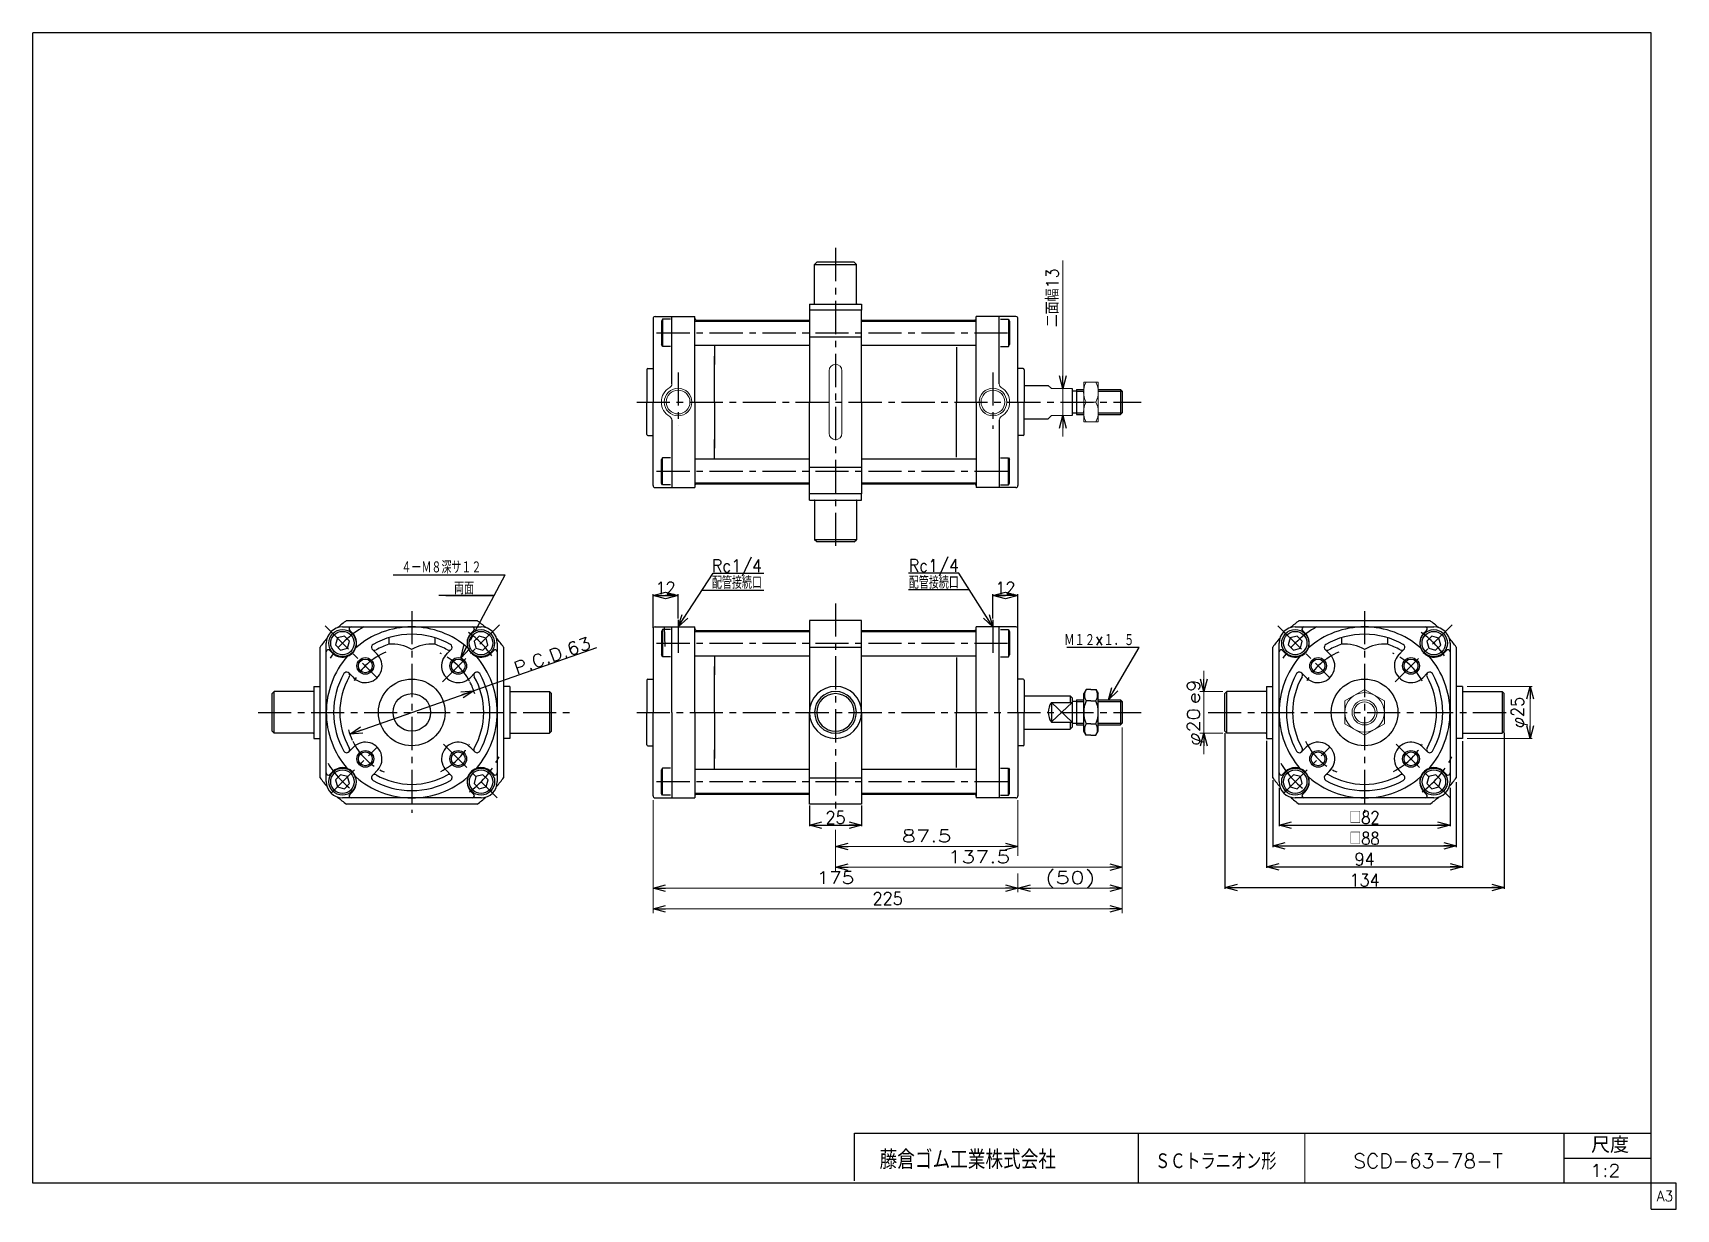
# Model space of a CAD drawing. Header units: millimetres. Extents: x -380 to 408, y -281 to 283.
import ezdxf
from ezdxf.enums import TextEntityAlignment as Align

# ---------------------------------------------------------------- set-up
doc = ezdxf.new("R2010")
doc.units = ezdxf.units.MM
doc.header["$LTSCALE"] = 0.5
doc.linetypes.add('CENTER', pattern=[50.8, 31.75, -6.35, 6.35, -6.35])
doc.layers.add('ZUWAKU', color=7, linetype='Continuous')
doc.styles.add('FdaStyle0', font='txt.shx', dxfattribs={"width": 0.9375, "bigfont": 'bigfont'})
doc.dimstyles.new('DaDimRotatedStyle', dxfattribs={"dimtxt": 6, "dimasz": 6.000004, "dimexe": 1, "dimexo": 2, "dimgap": 1, "dimtad": 3, "dimdsep": 46, "dimtxsty": 'FdaStyle0', "dimblk1": 'OPEN30', "dimblk2": 'OPEN30', "dimsah": 1, "dimcen": 0.09, "dimclrd": 4, "dimclre": 4, "dimclrt": 4, "dimadec": 0, "dimazin": 2, "dimtfac": 1, "dimtdec": 4, "dimtmove": 0, "dimatfit": 0, "dimfxl": 1, "dimarcsym": 0})

msp = doc.modelspace()

# ---------------------------------------------------------------- texts
at = {"color": 4, "style": 'FdaStyle0'}
for s, height, width, p, p2 in [('Rc1/4', 6, 0.8, (-54.375, 24.488), (-30.375, 24.488)), ('Rc1/4', 6, 0.8, (40.042, 24.575), (64.042, 24.575)), ('４ーＭ８深サ１２', 6, 0.666667, (-203.286, 23.735), (-164.886, 23.735)), ('両面', 6, 0.666667, (-178.024, 13.773), (-168.424, 13.773)), ('12', 6, 0.8, (-81.404, 13.796), (-71.804, 13.796)), ('配管接続口', 6, 0.666667, (-54.375, 16.427), (-30.375, 16.427)), ('配管接続口', 6, 0.666667, (40.042, 16.472), (64.042, 16.472)), ('12', 6, 0.8, (81.596, 13.787), (91.196, 13.787)), ('Ｍ１２×１．５', 6, 0.666667, (114.573, -11.133), (148.173, -11.133)), ('25', 6, 0.8, (0.096, -96.227), (9.696, -96.227)), ('□82', 6, 0.75, (251.384, -96.227), (265.784, -96.227)), ('□88', 6, 0.75, (251.384, -106.227), (265.784, -106.227)), ('□88', 6, 0.75, (251.384, -106.227), (265.784, -106.227)), ('□88', 6, 0.75, (251.384, -106.227), (265.784, -106.227)), ('□88', 6, 0.75, (251.384, -106.227), (265.784, -106.227)), ('□88', 6, 0.75, (251.384, -106.227), (265.784, -106.227)), ('□88', 6, 0.75, (251.384, -106.227), (265.784, -106.227)), ('94', 6, 0.8, (253.784, -116.227), (263.384, -116.227)), ('94', 6, 0.8, (253.784, -116.227), (263.384, -116.227)), ('94', 6, 0.8, (253.784, -116.227), (263.384, -116.227)), ('94', 6, 0.8, (253.784, -116.227), (263.384, -116.227)), ('94', 6, 0.8, (253.784, -116.227), (263.384, -116.227)), ('94', 6, 0.8, (253.784, -116.227), (263.384, -116.227)), ('134', 6, 0.8, (251.384, -126.227), (265.784, -126.227)), ('134', 6, 0.8, (251.384, -126.227), (265.784, -126.227)), ('134', 6, 0.8, (251.384, -126.227), (265.784, -126.227)), ('134', 6, 0.8, (251.384, -126.227), (265.784, -126.227)), ('134', 6, 0.8, (251.384, -126.227), (265.784, -126.227)), ('134', 6, 0.8, (251.384, -126.227), (265.784, -126.227)), ('ＳＣトラニオン形', 8, 0.694511, (158.12, -262.075), (216.32, -262.075)), ('SCD-63-78-T', 7, 0.822989, (253.241, -261.4), (324.841, -261.4)), ('1:2', 6, 0.8, (366.87, -265.5), (381.27, -265.5))]:
    msp.add_text(s, height=height, dxfattribs=dict(at, width=width)).set_placement(p, p2, align=Align.FIT)
at = {"color": 4, "style": 'FdaStyle0', "width": 0.8}
msp.add_text('P.C.D.63', height=6, rotation=19.292099, dxfattribs=at).set_placement((-148.037, -24.719), (-111.793, -12.032), align=Align.FIT)
at = {"layer": 'ZUWAKU', "color": 4, "style": 'FdaStyle0'}
for s, height, width, p, p2 in [('藤倉ゴム工業株式会社', 9, 0.652778, (26.025, -261.815), (110.625, -261.815)), ('尺度', 7.6, 0.749175, (367.23, -254.06), (385.39, -254.06))]:
    msp.add_text(s, height=height, dxfattribs=dict(at, width=width)).set_placement(p, p2, align=Align.FIT)
at = {"layer": 'ZUWAKU', "color": 7, "style": 'FdaStyle0', "width": 0.8}
msp.add_text('A3', height=5, dxfattribs=at).set_placement((398.615, -277.25), (406.615, -277.25), align=Align.FIT)

# ---------------------------------------------------------------- blocks, each defined once
blk = doc.blocks.new('_OPEN30')
at = {"color": 0, "linetype": 'ByBlock', "lineweight": -2}
for p, q in [((-1, 0.267949), (0, 0)), ((0, 0), (-1, -0.267949)), ((0, 0), (-1, 0))]:
    blk.add_line(p, q, dxfattribs=at)
blk = doc.blocks.new('DC_GROUP_Φ63_1')
at = {"color": 4, "linetype": 'Continuous', "lineweight": 13}
for p, q in [((258.58, -31.86), (249.08, -37.34)), ((249.08, -37.34), (249.08, -48.31)), ((268.08, -37.34), (258.58, -31.86)), ((268.08, -48.31), (268.08, -37.34)), ((249.08, -48.31), (258.58, -53.8)), ((258.58, -53.8), (268.08, -48.31))]:
    blk.add_line(p, q, dxfattribs=at)
for radius in [9.5, 6, 5.05]:
    blk.add_circle((258.58, -42.83), radius, dxfattribs=at)
blk = doc.blocks.new('*D2')
at = {"color": 4, "linetype": 'Continuous', "lineweight": 13}
for p, q in [((307.74, -30.33), (338.95, -30.33)), ((337.95, -55.33), (337.95, -30.33)), ((307.74, -55.33), (338.95, -55.33))]:
    blk.add_line(p, q, dxfattribs=at)
at = {"color": 4, "xscale": 6.000005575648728, "yscale": 5.999978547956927}
for p, rotation in [((337.95, -30.33), 90), ((337.95, -55.33), 270)]:
    blk.add_blockref('_OPEN30', p, dxfattribs=dict(at, rotation=rotation))
at = {"color": 4, "insert": (336.95, -42.83), "char_height": 6, "width": 30, "attachment_point": 8, "rotation": 90, "style": 'FdaStyle0'}
blk.add_mtext('\\T1.00;φ25', dxfattribs=at)
blk = doc.blocks.new('DA_IMAGEDIMGROUP_1')
at = {"color": 4, "linetype": 'Continuous', "lineweight": 13}
for p, q in [((181.58, -22.83), (181.58, -32.83)), ((190.58, -32.83), (179.58, -32.83)), ((181.58, -52.83), (181.58, -32.83)), ((190.58, -52.83), (179.58, -52.83)), ((181.58, -62.83), (181.58, -52.83))]:
    blk.add_line(p, q, dxfattribs=at)
at = {"color": 4, "xscale": 6.000005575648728, "yscale": 5.999978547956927}
for p, rotation in [((181.58, -32.83), 270), ((181.58, -52.83), 90)]:
    blk.add_blockref('_OPEN30', p, dxfattribs=dict(at, rotation=rotation))
at = {"color": 4, "style": 'FdaStyle0'}
blk.add_text('e9', height=6, rotation=90, dxfattribs=at).set_placement((179.58, -38.83), (179.58, -26.83), align=Align.FIT)
at = {"color": 4, "style": 'FdaStyle0', "width": 0.9375}
blk.add_text('φ20', height=6, rotation=90, dxfattribs=at).set_placement((179.58, -58.83), (179.58, -40.83), align=Align.FIT)
blk = doc.blocks.new('*D4')
at = {"color": 4, "linetype": 'Continuous', "lineweight": 13}
for p, q in [((142.4, -50.03), (142.4, -139.07)), ((-82.6, -84.83), (-82.6, -139.07)), ((-82.6, -137.07), (142.4, -137.07))]:
    blk.add_line(p, q, dxfattribs=at)
at = {"color": 4, "xscale": 6.000005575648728, "yscale": 5.999978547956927}
for p, rotation in [((-82.6, -137.07), 180), ((142.4, -137.07), 360)]:
    blk.add_blockref('_OPEN30', p, dxfattribs=dict(at, rotation=rotation))
at = {"color": 4, "insert": (29.9, -135.07), "char_height": 6, "width": 30, "attachment_point": 8, "style": 'FdaStyle0'}
blk.add_mtext('\\T1.00;225', dxfattribs=at)
blk = doc.blocks.new('DC_GROUP_Φ63_2')
at = {"color": 4, "linetype": 'Continuous', "lineweight": 13}
for p, q in [((92.4, -84.83), (92.4, -109.07)), ((4.9, -102.81), (4.9, -109.07)), ((4.9, -107.07), (92.4, -107.07))]:
    blk.add_line(p, q, dxfattribs=at)
at = {"color": 4, "xscale": 6.000005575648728, "yscale": 5.999978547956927}
for p, rotation in [((4.9, -107.07), 180), ((92.4, -107.07), 360)]:
    blk.add_blockref('_OPEN30', p, dxfattribs=dict(at, rotation=rotation))
at = {"color": 4, "style": 'FdaStyle0'}
blk.add_text('87.5', height=6, dxfattribs=at).set_placement((36.65, -105.07), (60.65, -105.07), align=Align.FIT)
blk = doc.blocks.new('DC_GROUP_Φ63_3')
at = {"color": 4, "linetype": 'Continuous', "lineweight": 13}
for p, q in [((142.4, -50.03), (142.4, -119.07)), ((4.9, -99.15), (4.9, -119.07)), ((4.9, -117.07), (142.4, -117.07))]:
    blk.add_line(p, q, dxfattribs=at)
at = {"color": 4, "xscale": 6.000005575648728, "yscale": 5.999978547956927}
for p, rotation in [((4.9, -117.07), 180), ((142.4, -117.07), 360)]:
    blk.add_blockref('_OPEN30', p, dxfattribs=dict(at, rotation=rotation))
at = {"color": 4, "style": 'FdaStyle0'}
blk.add_text('137.5', height=6, dxfattribs=at).set_placement((58.65, -115.07), (88.65, -115.07), align=Align.FIT)
blk = doc.blocks.new('DC_GROUP_Φ63_4')
at = {"color": 4, "linetype": 'Continuous', "lineweight": 13}
for p, q in [((142.4, -50.03), (142.4, -129.07)), ((-82.6, -84.83), (-82.6, -129.07)), ((92.4, -84.83), (92.4, -111.62)), ((92.4, -120.06), (92.4, -129.07)), ((-82.6, -127.07), (92.4, -127.07)), ((92.4, -127.07), (142.4, -127.07))]:
    blk.add_line(p, q, dxfattribs=at)
at = {"color": 4, "xscale": 6.000005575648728, "yscale": 5.999978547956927}
for p, rotation in [((-82.6, -127.07), 180), ((92.4, -127.07), 360), ((92.4, -127.07), 180), ((142.4, -127.07), 360)]:
    blk.add_blockref('_OPEN30', p, dxfattribs=dict(at, rotation=rotation))
at = {"color": 4, "style": 'FdaStyle0'}
for s, p, p2 in [('(50)', (105.4, -125.07), (129.4, -125.07)), ('175', (-4.1, -125.07), (13.9, -125.07))]:
    blk.add_text(s, height=6, dxfattribs=at).set_placement(p, p2, align=Align.FIT)
blk = doc.blocks.new('DA_IMAGEDIMGROUP_2')
at = {"color": 4, "linetype": 'Continuous', "lineweight": 13}
for p, q in [((113.87, 173.88), (113.87, 112.49)), ((113.87, 99.49), (113.87, 112.49)), ((113.87, 89.49), (113.87, 99.49))]:
    blk.add_line(p, q, dxfattribs=at)
at = {"color": 4, "xscale": 6.000005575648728, "yscale": 5.999978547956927}
for p, rotation in [((113.87, 112.49), 270), ((113.87, 99.49), 90)]:
    blk.add_blockref('_OPEN30', p, dxfattribs=dict(at, rotation=rotation))
at = {"color": 4, "insert": (111.87, 141.88), "char_height": 6, "width": 45, "attachment_point": 7, "rotation": 90, "style": 'FdaStyle0'}
blk.add_mtext('\\T1.00;二面幅13', dxfattribs=at)
blk = doc.blocks.new('DC_GROUP_Φ63_5')
at = {"color": 4, "linetype": 'Continuous', "lineweight": 13}
for p, q in [((130.9, 115.49), (123.9, 115.49)), ((123.9, 115.49), (123.9, 96.49)), ((130.9, 96.49), (130.9, 115.49)), ((125.02, 105.99), (129.77, 105.99)), ((123.9, 96.49), (130.9, 96.49))]:
    blk.add_line(p, q, dxfattribs=at)
for centre, start, end in [((134.37, 110.74), 153.0711, 206.9289), ((120.42, 110.74), 333.0711, 26.9289), ((134.37, 101.24), 153.0711, 206.9289), ((120.42, 101.24), 333.0711, 26.9289)]:
    blk.add_arc(centre, 10.49, start, end, dxfattribs=at)

# ---------------------------------------------------------------- dimensions: what is measured, and where the dimension line sits
at = {"linetype": 'Continuous', "lineweight": 13}
dim = msp.add_linear_dim(base=(337.947, -30.327), p1=(305.74, -55.327), p2=(305.74, -30.327), angle=90, text='φ<>', dimstyle='DaDimRotatedStyle', override={"dimtxt": 6, "dimasz": 6.000004, "dimexe": 1, "dimexo": 2, "dimgap": 1, "dimtad": 3, "dimtih": 0, "dimtoh": 0, "dimdec": 2, "dimzin": 8, "dimtxsty": 'FdaStyle0', "dimblk1": 'OPEN30', "dimblk2": 'OPEN30', "dimsah": 1, "dimclrd": 4, "dimclre": 4, "dimclrt": 4, "dimazin": 2, "dimtofl": 1, "dimatfit": 0, "dimtolj": 0, "dimtzin": 8}, dxfattribs=at)
dim.commit()
dim.dimension.update_dxf_attribs({"geometry": '*D2', "text_midpoint": (337.947, -42.827)})
dim = msp.add_linear_dim(base=(142.396, -137.074), p1=(-82.604, -82.827), p2=(142.396, -48.027), dimstyle='DaDimRotatedStyle', override={"dimtxt": 6, "dimasz": 6.000004, "dimexe": 2, "dimexo": 2, "dimgap": 2, "dimtad": 3, "dimtih": 0, "dimtoh": 0, "dimdec": 2, "dimzin": 8, "dimtxsty": 'FdaStyle0', "dimblk1": 'OPEN30', "dimblk2": 'OPEN30', "dimsah": 1, "dimclrd": 4, "dimclre": 4, "dimclrt": 4, "dimazin": 2, "dimtofl": 1, "dimatfit": 0, "dimtolj": 0, "dimtzin": 8}, dxfattribs=at)
dim.commit()
dim.dimension.update_dxf_attribs({"geometry": '*D4', "text_midpoint": (29.896, -137.074)})

# ---------------------------------------------------------------- linework, layer by layer
at = {"color": 4, "linetype": 'CENTER', "lineweight": 25}
for p, q in [((4.896, 179.853), (4.896, 34.089)), ((-80.875, 139.19), (90.293, 139.19)), ((-70.604, 120.148), (-70.604, 94.678)), ((80.396, 120.148), (80.396, 93.145)), ((-90.419, 105.99), (151.536, 105.99)), ((-80.875, 72.79), (90.293, 72.79)), ((4.896, 9.468), (4.896, -91.527)), ((-198.297, 5.785), (-198.297, -91.036)), ((-70.604, 1.56), (-70.604, -14.9)), ((80.396, 1.56), (80.396, -14.9)), ((258.584, 5.785), (258.584, -91.036)), ((-239.828, -1.296), (-214.914, -26.21)), ((-183.6, -28.129), (-156.234, -0.763)), ((217.054, -1.296), (241.967, -26.21)), ((273.282, -28.129), (300.648, -0.763)), ((-80.875, -9.627), (90.293, -9.627)), ((-271.946, -42.827), (-121.28, -42.827)), ((-90.419, -42.827), (151.536, -42.827)), ((183.584, -42.827), (329.359, -42.827)), ((-237.013, -81.542), (-214.914, -59.444)), ((-183.141, -57.984), (-157.297, -83.827)), ((219.869, -81.542), (241.967, -59.444)), ((273.741, -57.984), (299.584, -83.827)), ((-80.875, -76.027), (90.293, -76.027))]:
    msp.add_line(p, q, dxfattribs=at)
at = {"color": 4, "linetype": 'Continuous', "lineweight": 25}
for p, q in [((-4.104, 172.99), (-5.104, 171.99)), ((-5.104, 153.19), (-5.104, 171.99)), ((-5.104, 171.99), (14.896, 171.99)), ((13.896, 172.99), (-4.104, 172.99)), ((13.896, 172.99), (14.896, 171.99)), ((14.896, 153.19), (14.896, 171.99)), ((-7.604, 152.99), (17.396, 152.99)), ((-7.604, 152.99), (-7.604, 149.99)), ((-7.604, 149.99), (-7.604, 105.99)), ((17.396, 149.99), (-7.604, 149.99)), ((17.396, 152.99), (17.396, 149.99)), ((17.396, 105.99), (17.396, 149.99)), ((-82.604, 145.99), (-82.604, 105.99)), ((-81.604, 146.99), (-62.604, 146.99)), ((-78.104, 145.69), (-78.604, 144.824)), ((-78.604, 144.824), (-78.604, 133.556)), ((-74.218, 145.69), (-78.104, 145.69)), ((-78.104, 145.69), (-78.104, 132.69)), ((-73.604, 114.65), (-73.604, 146.99)), ((-62.604, 146.24), (-62.604, 146.99)), ((-62.604, 105.99), (-62.604, 146.794)), ((-62.604, 144.74), (-7.604, 144.74)), ((-61.604, 145.24), (-7.604, 145.24)), ((17.396, 145.24), (71.396, 145.24)), ((17.396, 144.74), (72.396, 144.74)), ((91.396, 146.99), (72.396, 146.99)), ((72.396, 146.24), (72.396, 146.99)), ((72.396, 105.99), (72.396, 146.014)), ((83.396, 114.65), (83.396, 146.99)), ((84.009, 145.69), (87.896, 145.69)), ((87.896, 145.69), (88.396, 144.824)), ((87.896, 145.69), (87.896, 132.69)), ((88.396, 144.824), (88.396, 133.556)), ((92.396, 105.99), (92.396, 145.99)), ((-7.604, 137.295), (17.396, 137.295)), ((-78.104, 132.69), (-78.604, 133.556)), ((-74.218, 132.69), (-78.104, 132.69)), ((-62.604, 133.19), (-7.604, 133.19)), ((-53.104, 132.922), (-53.104, 123.987)), ((-53.104, 105.99), (-53.104, 128.056)), ((17.396, 133.19), (72.396, 133.19)), ((62.896, 132.369), (62.896, 105.99)), ((84.009, 132.69), (87.896, 132.69)), ((87.896, 132.69), (88.396, 133.556)), ((-85.604, 121.49), (-85.604, 105.99)), ((-85.604, 121.49), (-85.604, 105.99)), ((-85.104, 121.99), (-82.604, 121.99)), ((94.896, 121.99), (92.396, 121.99)), ((95.396, 121.49), (95.396, 105.99)), ((95.396, 113.99), (106.896, 113.99)), ((118.396, 112.49), (118.396, 99.49)), ((120.396, 111.19), (118.396, 111.19)), ((120.396, 111.99), (123.896, 111.99)), ((120.396, 111.99), (120.396, 99.99)), ((120.396, 111.19), (123.896, 111.19)), ((130.896, 111.99), (141.596, 111.99)), ((130.896, 111.19), (142.396, 111.19)), ((141.596, 111.99), (142.396, 111.19)), ((141.596, 111.99), (141.596, 99.99)), ((142.396, 111.19), (142.396, 100.79)), ((-85.604, 90.49), (-85.604, 105.99)), ((-82.604, 65.99), (-82.604, 105.99)), ((-62.604, 105.99), (-62.604, 65.185)), ((-53.104, 105.99), (-53.104, 83.923)), ((-7.604, 61.99), (-7.604, 105.99)), ((17.396, 105.99), (17.396, 61.99)), ((62.896, 79.611), (62.896, 105.99)), ((72.396, 105.99), (72.396, 65.965)), ((92.396, 105.99), (92.396, 65.99)), ((95.396, 90.49), (95.396, 105.99)), ((-73.604, 97.329), (-73.604, 64.99)), ((83.396, 97.329), (83.396, 64.99)), ((95.396, 97.99), (106.896, 97.99)), ((118.396, 100.79), (120.396, 100.79)), ((120.396, 100.79), (123.896, 100.79)), ((120.396, 99.99), (123.896, 99.99)), ((130.896, 100.79), (142.396, 100.79)), ((130.896, 99.99), (141.596, 99.99)), ((142.396, 100.79), (141.596, 99.99)), ((-85.104, 89.99), (-82.604, 89.99)), ((-53.104, 79.057), (-53.104, 87.992)), ((94.896, 89.99), (92.396, 89.99)), ((-78.104, 79.29), (-78.604, 78.424)), ((-74.218, 79.29), (-78.104, 79.29)), ((-78.104, 66.29), (-78.104, 79.29)), ((84.009, 79.29), (87.896, 79.29)), ((87.896, 79.29), (88.396, 78.424)), ((87.896, 66.29), (87.896, 79.29)), ((-78.604, 67.156), (-78.604, 78.424)), ((-62.604, 78.79), (-7.604, 78.79)), ((-7.604, 74.685), (17.396, 74.685)), ((17.396, 78.79), (72.396, 78.79)), ((88.396, 67.156), (88.396, 78.424)), ((-81.604, 64.99), (-62.604, 64.99)), ((-78.104, 66.29), (-78.604, 67.156)), ((-74.218, 66.29), (-78.104, 66.29)), ((-62.604, 67.24), (-7.604, 67.24)), ((-62.604, 65.74), (-62.604, 64.99)), ((-61.604, 66.74), (-7.604, 66.74)), ((17.396, 67.24), (72.396, 67.24)), ((17.396, 66.74), (71.396, 66.74)), ((72.396, 65.74), (72.396, 64.99)), ((91.396, 64.99), (72.396, 64.99)), ((84.009, 66.29), (87.896, 66.29)), ((87.896, 66.29), (88.396, 67.156)), ((-7.604, 58.99), (-7.604, 61.99)), ((17.396, 61.99), (-7.604, 61.99)), ((-7.604, 58.99), (17.396, 58.99)), ((-5.104, 58.79), (-5.104, 39.99)), ((14.896, 58.79), (14.896, 39.99)), ((17.396, 58.99), (17.396, 61.99)), ((-4.104, 38.99), (-5.104, 39.99)), ((14.896, 39.99), (-5.104, 39.99)), ((13.896, 38.99), (14.896, 39.99)), ((13.896, 38.99), (-4.104, 38.99)), ((-70.604, -1.827), (-53.778, 23.888)), ((-53.778, 23.888), (-29.402, 23.888)), ((64.01, 23.975), (39.922, 23.975)), ((80.396, -1.827), (64.01, 23.975)), ((-207.164, 23.135), (-153.573, 23.135)), ((-167.903, -3.878), (-153.573, 23.135)), ((-59.053, 15.827), (-29.402, 15.827)), ((69.156, 15.872), (39.922, 15.872)), ((-158.857, 13.173), (-185.385, 13.173)), ((-182.044, 13.173), (-158.857, 13.173)), ((-82.604, -2.227), (-82.604, 13.796)), ((-82.604, 13.196), (-70.604, 13.196)), ((-70.604, 2.16), (-70.604, 13.796)), ((80.396, 2.16), (80.396, 13.787)), ((92.396, 13.187), (80.396, 13.187)), ((92.396, -2.227), (92.396, 13.787)), ((-229.602, 1.173), (-166.993, 1.173)), ((17.396, 1.173), (-7.604, 1.173)), ((-7.604, 1.173), (-7.604, -42.827)), ((-7.604, 1.173), (-7.604, -42.827)), ((17.396, 1.173), (-7.604, 1.173)), ((17.396, -42.827), (17.396, 1.173)), ((17.396, -42.827), (17.396, 1.173)), ((227.28, 1.173), (289.889, 1.173)), ((-233.981, -7.143), (-234.878, -10.49)), ((-230.635, -6.247), (-233.981, -7.143)), ((-231.497, -1.827), (-198.297, -1.827)), ((-228.185, -8.696), (-230.635, -6.247)), ((-226.758, -4.82), (-228.044, -3.534)), ((-209.297, -6.977), (-209.297, -10.128)), ((-198.297, -1.827), (-165.097, -1.827)), ((-187.297, -6.977), (-187.297, -10.128)), ((-170.19, -8.191), (-169.048, -6.037)), ((-169.836, -4.82), (-168.551, -3.534)), ((-165.994, -6.281), (-168.444, -8.73)), ((-162.648, -7.177), (-165.994, -6.281)), ((-161.751, -10.524), (-162.648, -7.177)), ((-82.604, -2.827), (-82.604, -42.827)), ((-81.604, -1.827), (-62.604, -1.827)), ((-78.104, -3.127), (-78.604, -3.993)), ((-78.604, -3.993), (-78.604, -15.261)), ((-74.218, -3.127), (-78.104, -3.127)), ((-78.104, -3.127), (-78.104, -16.127)), ((-77.204, -1.827), (-76.908, -11.243)), ((-73.604, -42.827), (-73.604, -1.827)), ((-62.604, -2.577), (-62.604, -1.827)), ((-62.604, -42.827), (-62.604, -2.022)), ((-62.604, -4.077), (-7.604, -4.077)), ((-61.604, -3.577), (-7.604, -3.577)), ((17.396, -3.577), (71.396, -3.577)), ((17.396, -4.077), (72.396, -4.077)), ((91.396, -1.827), (72.396, -1.827)), ((72.396, -2.577), (72.396, -1.827)), ((72.396, -42.827), (72.396, -2.803)), ((83.396, -42.827), (83.396, -1.827)), ((84.009, -3.127), (87.896, -3.127)), ((87.896, -3.127), (88.396, -3.993)), ((87.896, -3.127), (87.896, -16.127)), ((88.396, -3.993), (88.396, -15.261)), ((92.396, -42.827), (92.396, -2.827)), ((222.901, -7.143), (222.004, -10.49)), ((226.247, -6.247), (222.901, -7.143)), ((225.384, -1.827), (258.584, -1.827)), ((228.697, -8.696), (226.247, -6.247)), ((230.123, -4.82), (228.838, -3.534)), ((247.584, -6.977), (247.584, -10.128)), ((258.584, -1.827), (291.784, -1.827)), ((269.584, -6.977), (269.584, -10.128)), ((287.046, -4.82), (288.331, -3.534)), ((290.888, -6.281), (288.438, -8.73)), ((294.234, -7.177), (290.888, -6.281)), ((295.131, -10.524), (294.234, -7.177)), ((-242.297, -74.132), (-242.297, -11.522)), ((-239.297, -42.827), (-239.297, -9.627)), ((-236.304, -14.366), (-237.59, -13.08)), ((-234.878, -10.49), (-232.428, -12.939)), ((-232.428, -12.939), (-229.082, -12.042)), ((-229.082, -12.042), (-228.185, -8.696)), ((-214.914, -14.896), (-217.194, -12.617)), ((-182.411, -15.627), (-179.401, -12.617)), ((-174.739, -16.765), (-171.67, -10.979)), ((-109.745, -11.83), (-168.566, -32.42)), ((-168.444, -8.73), (-167.547, -12.076)), ((-167.547, -12.076), (-164.201, -12.973)), ((-164.201, -12.973), (-161.751, -10.524)), ((-160.29, -14.366), (-159.005, -13.08)), ((-157.297, -9.627), (-157.297, -42.827)), ((-154.297, -11.522), (-154.297, -74.132)), ((-78.104, -16.127), (-78.604, -15.261)), ((-62.604, -15.627), (-7.604, -15.627)), ((-7.604, -11.522), (17.396, -11.522)), ((17.396, -15.627), (72.396, -15.627)), ((87.896, -16.127), (88.396, -15.261)), ((150.573, -11.733), (115.888, -11.733)), ((135.795, -36.827), (150.573, -11.733)), ((214.584, -74.132), (214.584, -11.522)), ((217.584, -42.827), (217.584, -9.627)), ((220.578, -14.366), (219.292, -13.08)), ((222.004, -10.49), (224.454, -12.939)), ((224.454, -12.939), (227.8, -12.042)), ((227.8, -12.042), (228.697, -8.696)), ((241.967, -14.896), (239.688, -12.617)), ((241.967, -14.896), (239.688, -12.617)), ((274.471, -15.627), (277.481, -12.617)), ((288.438, -8.73), (289.335, -12.076)), ((289.335, -12.076), (292.681, -12.973)), ((292.681, -12.973), (295.131, -10.524)), ((296.591, -14.366), (297.877, -13.08)), ((299.584, -9.627), (299.584, -42.827)), ((302.584, -11.522), (302.584, -74.132)), ((-74.218, -16.127), (-78.104, -16.127)), ((-53.104, -15.894), (-53.104, -24.83)), ((-53.104, -42.827), (-53.104, -20.76)), ((62.896, -16.448), (62.896, -42.827)), ((84.009, -16.127), (87.896, -16.127)), ((-245.297, -30.327), (-245.297, -55.327)), ((-245.297, -30.327), (-242.297, -30.327)), ((-245.297, -30.327), (-245.297, -55.327)), ((-245.297, -30.327), (-242.297, -30.327)), ((-245.297, -30.327), (-245.297, -55.327)), ((-245.297, -30.327), (-242.297, -30.327)), ((-245.297, -30.327), (-245.297, -55.327)), ((-245.297, -30.327), (-242.297, -30.327)), ((-245.297, -30.327), (-245.297, -55.327)), ((-245.297, -30.327), (-242.297, -30.327)), ((-245.297, -30.327), (-245.297, -55.327)), ((-245.297, -30.327), (-242.297, -30.327)), ((-225.498, -26.94), (-228.508, -23.93)), ((-170.367, -26.21), (-168.087, -23.93)), ((-151.297, -30.327), (-154.297, -30.327)), ((-151.297, -30.327), (-154.297, -30.327)), ((-151.297, -30.327), (-154.297, -30.327)), ((-151.297, -30.327), (-154.297, -30.327)), ((-151.297, -30.327), (-154.297, -30.327)), ((-151.297, -30.327), (-154.297, -30.327)), ((-151.297, -30.327), (-151.297, -55.327)), ((-151.297, -30.327), (-151.297, -55.327)), ((-151.297, -30.327), (-151.297, -55.327)), ((-151.297, -30.327), (-151.297, -55.327)), ((-151.297, -30.327), (-151.297, -55.327)), ((-151.297, -30.327), (-151.297, -55.327)), ((-85.604, -27.327), (-85.604, -42.827)), ((-85.604, -27.327), (-85.604, -42.827)), ((-85.104, -26.827), (-82.604, -26.827)), ((94.896, -26.827), (92.396, -26.827)), ((95.396, -27.327), (95.396, -42.827)), ((211.584, -30.327), (211.584, -55.327)), ((211.584, -30.327), (214.584, -30.327)), ((211.584, -30.327), (211.584, -55.327)), ((211.584, -30.327), (214.584, -30.327)), ((211.584, -30.327), (211.584, -55.327)), ((211.584, -30.327), (214.584, -30.327)), ((211.584, -30.327), (211.584, -55.327)), ((211.584, -30.327), (214.584, -30.327)), ((211.584, -30.327), (211.584, -55.327)), ((211.584, -30.327), (214.584, -30.327)), ((211.584, -30.327), (211.584, -55.327)), ((211.584, -30.327), (214.584, -30.327)), ((231.384, -26.94), (228.374, -23.93)), ((286.515, -26.21), (288.795, -23.93)), ((305.584, -30.327), (302.584, -30.327)), ((305.584, -30.327), (302.584, -30.327)), ((305.584, -30.327), (302.584, -30.327)), ((305.584, -30.327), (302.584, -30.327)), ((305.584, -30.327), (302.584, -30.327)), ((305.584, -30.327), (302.584, -30.327)), ((305.584, -30.327), (305.584, -55.327)), ((305.584, -30.327), (305.584, -55.327)), ((305.584, -30.327), (305.584, -55.327)), ((305.584, -30.327), (305.584, -55.327)), ((305.584, -30.327), (305.584, -55.327)), ((305.584, -30.327), (305.584, -55.327)), ((-265.297, -33.827), (-264.297, -32.827)), ((-265.297, -33.827), (-264.297, -32.827)), ((-265.297, -33.827), (-264.297, -32.827)), ((-265.297, -33.827), (-264.297, -32.827)), ((-265.297, -33.827), (-264.297, -32.827)), ((-265.297, -33.827), (-264.297, -32.827)), ((-265.297, -51.827), (-265.297, -33.827)), ((-265.297, -51.827), (-265.297, -33.827)), ((-265.297, -51.827), (-265.297, -33.827)), ((-265.297, -51.827), (-265.297, -33.827)), ((-265.297, -51.827), (-265.297, -33.827)), ((-265.297, -51.827), (-265.297, -33.827)), ((-245.497, -32.827), (-264.297, -32.827)), ((-264.297, -52.827), (-264.297, -32.827)), ((-245.497, -32.827), (-264.297, -32.827)), ((-264.297, -52.827), (-264.297, -32.827)), ((-245.497, -32.827), (-264.297, -32.827)), ((-264.297, -52.827), (-264.297, -32.827)), ((-245.497, -32.827), (-264.297, -32.827)), ((-264.297, -52.827), (-264.297, -32.827)), ((-245.497, -32.827), (-264.297, -32.827)), ((-264.297, -52.827), (-264.297, -32.827)), ((-245.497, -32.827), (-264.297, -32.827)), ((-264.297, -52.827), (-264.297, -32.827)), ((-228.029, -53.234), (-168.566, -32.42)), ((-151.097, -32.827), (-132.297, -32.827)), ((-151.097, -32.827), (-132.297, -32.827)), ((-151.097, -32.827), (-132.297, -32.827)), ((-151.097, -32.827), (-132.297, -32.827)), ((-151.097, -32.827), (-132.297, -32.827)), ((-151.097, -32.827), (-132.297, -32.827)), ((-131.297, -33.827), (-132.297, -32.827)), ((-132.297, -32.827), (-132.297, -52.827)), ((-131.297, -33.827), (-132.297, -32.827)), ((-132.297, -32.827), (-132.297, -52.827)), ((-131.297, -33.827), (-132.297, -32.827)), ((-132.297, -32.827), (-132.297, -52.827)), ((-131.297, -33.827), (-132.297, -32.827)), ((-132.297, -32.827), (-132.297, -52.827)), ((-131.297, -33.827), (-132.297, -32.827)), ((-132.297, -32.827), (-132.297, -52.827)), ((-131.297, -33.827), (-132.297, -32.827)), ((-132.297, -32.827), (-132.297, -52.827)), ((-131.297, -51.827), (-131.297, -33.827)), ((-131.297, -51.827), (-131.297, -33.827)), ((-131.297, -51.827), (-131.297, -33.827)), ((-131.297, -51.827), (-131.297, -33.827)), ((-131.297, -51.827), (-131.297, -33.827)), ((-131.297, -51.827), (-131.297, -33.827)), ((95.396, -34.827), (117.396, -34.827)), ((108.396, -38.127), (108.396, -47.401)), ((108.396, -38.127), (118.396, -38.127)), ((108.396, -38.127), (118.396, -47.527)), ((118.396, -38.127), (108.396, -47.401)), ((117.396, -34.827), (118.396, -35.827)), ((117.396, -34.827), (117.396, -38.127)), ((118.396, -35.827), (118.396, -49.827)), ((120.396, -37.627), (118.396, -37.627)), ((120.396, -36.827), (123.896, -36.827)), ((120.396, -36.827), (120.396, -48.827)), ((120.396, -37.627), (123.896, -37.627)), ((125.033, -31.857), (123.896, -33.827)), ((123.896, -51.827), (123.896, -33.827)), ((127.396, -31.857), (125.033, -31.857)), ((127.396, -37.342), (125.033, -37.342)), ((127.396, -31.857), (129.758, -31.857)), ((127.396, -37.342), (129.758, -37.342)), ((129.758, -31.857), (130.896, -33.827)), ((130.896, -51.827), (130.896, -33.827)), ((130.896, -36.827), (141.596, -36.827)), ((130.896, -37.627), (142.396, -37.627)), ((141.596, -36.827), (142.396, -37.627)), ((141.596, -36.827), (141.596, -48.827)), ((142.396, -37.627), (142.396, -48.027)), ((191.584, -33.827), (192.584, -32.827)), ((191.584, -33.827), (192.584, -32.827)), ((191.584, -33.827), (192.584, -32.827)), ((191.584, -33.827), (192.584, -32.827)), ((191.584, -33.827), (192.584, -32.827)), ((191.584, -33.827), (192.584, -32.827)), ((191.584, -51.827), (191.584, -33.827)), ((191.584, -51.827), (191.584, -33.827)), ((191.584, -51.827), (191.584, -33.827)), ((191.584, -51.827), (191.584, -33.827)), ((191.584, -51.827), (191.584, -33.827)), ((191.584, -51.827), (191.584, -33.827)), ((211.384, -32.827), (192.584, -32.827)), ((192.584, -52.827), (192.584, -32.827)), ((211.384, -32.827), (192.584, -32.827)), ((192.584, -52.827), (192.584, -32.827)), ((211.384, -32.827), (192.584, -32.827)), ((192.584, -52.827), (192.584, -32.827)), ((211.384, -32.827), (192.584, -32.827)), ((192.584, -52.827), (192.584, -32.827)), ((211.384, -32.827), (192.584, -32.827)), ((192.584, -52.827), (192.584, -32.827)), ((211.384, -32.827), (192.584, -32.827)), ((192.584, -52.827), (192.584, -32.827)), ((305.784, -32.827), (324.584, -32.827)), ((305.784, -32.827), (324.584, -32.827)), ((305.784, -32.827), (324.584, -32.827)), ((305.784, -32.827), (324.584, -32.827)), ((305.784, -32.827), (324.584, -32.827)), ((305.784, -32.827), (324.584, -32.827)), ((325.584, -33.827), (324.584, -32.827)), ((324.584, -32.827), (324.584, -52.827)), ((325.584, -33.827), (324.584, -32.827)), ((324.584, -32.827), (324.584, -52.827)), ((325.584, -33.827), (324.584, -32.827)), ((324.584, -32.827), (324.584, -52.827)), ((325.584, -33.827), (324.584, -32.827)), ((324.584, -32.827), (324.584, -52.827)), ((325.584, -33.827), (324.584, -32.827)), ((324.584, -32.827), (324.584, -52.827)), ((325.584, -33.827), (324.584, -32.827)), ((324.584, -32.827), (324.584, -52.827)), ((325.584, -51.827), (325.584, -33.827)), ((325.584, -51.827), (325.584, -33.827)), ((325.584, -51.827), (325.584, -33.827)), ((325.584, -51.827), (325.584, -33.827)), ((325.584, -51.827), (325.584, -33.827)), ((325.584, -51.827), (325.584, -33.827)), ((-239.297, -76.027), (-239.297, -42.827)), ((-157.297, -42.827), (-157.297, -76.027)), ((-85.604, -58.327), (-85.604, -42.827)), ((-82.604, -82.827), (-82.604, -42.827)), ((-73.604, -42.827), (-73.604, -83.827)), ((-62.604, -42.827), (-62.604, -83.632)), ((-53.104, -42.827), (-53.104, -64.894)), ((-7.604, -86.827), (-7.604, -42.827)), ((-7.604, -86.827), (-7.604, -42.827)), ((17.396, -42.827), (17.396, -86.827)), ((17.396, -42.827), (17.396, -86.827)), ((62.896, -69.206), (62.896, -42.827)), ((72.396, -42.827), (72.396, -82.851)), ((83.396, -42.827), (83.396, -83.827)), ((92.396, -42.827), (92.396, -82.827)), ((95.396, -58.327), (95.396, -42.827)), ((217.584, -76.027), (217.584, -42.827)), ((299.584, -42.827), (299.584, -76.027)), ((-265.297, -51.827), (-264.297, -52.827)), ((-265.297, -51.827), (-264.297, -52.827)), ((-265.297, -51.827), (-264.297, -52.827)), ((-265.297, -51.827), (-264.297, -52.827)), ((-265.297, -51.827), (-264.297, -52.827)), ((-265.297, -51.827), (-264.297, -52.827)), ((-245.497, -52.827), (-264.297, -52.827)), ((-245.497, -52.827), (-264.297, -52.827)), ((-245.497, -52.827), (-264.297, -52.827)), ((-245.497, -52.827), (-264.297, -52.827)), ((-245.497, -52.827), (-264.297, -52.827)), ((-245.497, -52.827), (-264.297, -52.827)), ((-151.097, -52.827), (-132.297, -52.827)), ((-151.097, -52.827), (-132.297, -52.827)), ((-151.097, -52.827), (-132.297, -52.827)), ((-151.097, -52.827), (-132.297, -52.827)), ((-151.097, -52.827), (-132.297, -52.827)), ((-151.097, -52.827), (-132.297, -52.827)), ((-131.297, -51.827), (-132.297, -52.827)), ((-131.297, -51.827), (-132.297, -52.827)), ((-131.297, -51.827), (-132.297, -52.827)), ((-131.297, -51.827), (-132.297, -52.827)), ((-131.297, -51.827), (-132.297, -52.827)), ((-131.297, -51.827), (-132.297, -52.827)), ((95.396, -50.827), (117.396, -50.827)), ((108.396, -47.527), (118.396, -47.527)), ((117.396, -47.527), (117.396, -50.827)), ((118.396, -49.827), (117.396, -50.827)), ((118.396, -48.027), (120.396, -48.027)), ((120.396, -48.027), (123.896, -48.027)), ((120.396, -48.827), (123.896, -48.827)), ((125.033, -53.797), (123.896, -51.827)), ((127.396, -48.312), (125.033, -48.312)), ((127.396, -53.797), (125.033, -53.797)), ((127.396, -48.312), (129.758, -48.312)), ((127.396, -53.797), (129.758, -53.797)), ((129.758, -53.797), (130.896, -51.827)), ((130.896, -48.027), (142.396, -48.027)), ((130.896, -48.827), (141.596, -48.827)), ((142.396, -48.027), (141.596, -48.827)), ((191.584, -51.827), (192.584, -52.827)), ((191.584, -51.827), (192.584, -52.827)), ((191.584, -51.827), (192.584, -52.827)), ((191.584, -51.827), (192.584, -52.827)), ((191.584, -51.827), (192.584, -52.827)), ((191.584, -51.827), (192.584, -52.827)), ((191.584, -52.764), (191.584, -127.427)), ((211.384, -52.827), (192.584, -52.827)), ((211.384, -52.827), (192.584, -52.827)), ((211.384, -52.827), (192.584, -52.827)), ((211.384, -52.827), (192.584, -52.827)), ((211.384, -52.827), (192.584, -52.827)), ((211.384, -52.827), (192.584, -52.827)), ((305.784, -52.827), (324.584, -52.827)), ((305.784, -52.827), (324.584, -52.827)), ((305.784, -52.827), (324.584, -52.827)), ((305.784, -52.827), (324.584, -52.827)), ((305.784, -52.827), (324.584, -52.827)), ((305.784, -52.827), (324.584, -52.827)), ((325.584, -51.827), (324.584, -52.827)), ((325.584, -51.827), (324.584, -52.827)), ((325.584, -51.827), (324.584, -52.827)), ((325.584, -51.827), (324.584, -52.827)), ((325.584, -51.827), (324.584, -52.827)), ((325.584, -51.827), (324.584, -52.827)), ((325.584, -52.405), (325.584, -127.427)), ((-245.297, -55.327), (-242.297, -55.327)), ((-245.297, -55.327), (-242.297, -55.327)), ((-245.297, -55.327), (-242.297, -55.327)), ((-245.297, -55.327), (-242.297, -55.327)), ((-245.297, -55.327), (-242.297, -55.327)), ((-245.297, -55.327), (-242.297, -55.327)), ((-226.228, -59.444), (-228.508, -61.724)), ((-171.097, -58.714), (-168.087, -61.724)), ((-151.297, -55.327), (-154.297, -55.327)), ((-151.297, -55.327), (-154.297, -55.327)), ((-151.297, -55.327), (-154.297, -55.327)), ((-151.297, -55.327), (-154.297, -55.327)), ((-151.297, -55.327), (-154.297, -55.327)), ((-151.297, -55.327), (-154.297, -55.327)), ((-85.104, -58.827), (-82.604, -58.827)), ((-53.104, -69.759), (-53.104, -60.824)), ((94.896, -58.827), (92.396, -58.827)), ((211.584, -55.327), (214.584, -55.327)), ((211.584, -55.327), (214.584, -55.327)), ((211.584, -55.327), (214.584, -55.327)), ((211.584, -55.327), (214.584, -55.327)), ((211.584, -55.327), (214.584, -55.327)), ((211.584, -55.327), (214.584, -55.327)), ((211.584, -56.442), (211.584, -117.427)), ((230.654, -59.444), (228.374, -61.724)), ((285.785, -58.714), (288.795, -61.724)), ((305.584, -55.327), (302.584, -55.327)), ((305.584, -55.327), (302.584, -55.327)), ((305.584, -55.327), (302.584, -55.327)), ((305.584, -55.327), (302.584, -55.327)), ((305.584, -55.327), (302.584, -55.327)), ((305.584, -55.327), (302.584, -55.327)), ((305.584, -56.643), (305.584, -117.427)), ((-214.184, -70.027), (-217.194, -73.037)), ((-181.68, -70.758), (-179.401, -73.037)), ((-78.104, -69.527), (-78.604, -70.393)), ((-78.604, -81.661), (-78.604, -70.393)), ((-74.218, -69.527), (-78.104, -69.527)), ((-78.104, -82.527), (-78.104, -69.527)), ((-62.604, -70.027), (-7.604, -70.027)), ((17.396, -70.027), (72.396, -70.027)), ((84.009, -69.527), (87.896, -69.527)), ((87.896, -69.527), (88.396, -70.393)), ((87.896, -82.527), (87.896, -69.527)), ((88.396, -81.661), (88.396, -70.393)), ((242.698, -70.027), (239.688, -73.037)), ((275.202, -70.758), (277.481, -73.037)), ((-236.304, -71.288), (-237.59, -72.574)), ((-232.428, -72.715), (-234.878, -75.164)), ((-234.878, -75.164), (-233.981, -78.51)), ((-233.981, -78.51), (-230.635, -79.407)), ((-229.082, -73.612), (-232.428, -72.715)), ((-230.635, -79.407), (-228.185, -76.958)), ((-228.185, -76.958), (-229.082, -73.612)), ((-167.513, -73.612), (-168.409, -76.958)), ((-168.409, -76.958), (-165.96, -79.407)), ((-164.167, -72.715), (-167.513, -73.612)), ((-165.96, -79.407), (-162.614, -78.51)), ((-161.717, -75.164), (-164.167, -72.715)), ((-162.614, -78.51), (-161.717, -75.164)), ((-160.29, -71.288), (-159.005, -72.574)), ((-7.604, -74.132), (17.396, -74.132)), ((214.584, -75.293), (214.584, -107.427)), ((220.578, -71.288), (219.292, -72.574)), ((224.454, -72.715), (222.004, -75.164)), ((222.004, -75.164), (222.901, -78.51)), ((222.901, -78.51), (226.247, -79.407)), ((227.8, -73.612), (224.454, -72.715)), ((226.247, -79.407), (228.697, -76.958)), ((228.697, -76.958), (227.8, -73.612)), ((289.369, -73.612), (288.472, -76.958)), ((288.472, -76.958), (290.922, -79.407)), ((292.715, -72.715), (289.369, -73.612)), ((290.922, -79.407), (294.268, -78.51)), ((295.165, -75.164), (292.715, -72.715)), ((294.268, -78.51), (295.165, -75.164)), ((296.591, -71.288), (297.877, -72.574)), ((302.584, -76.206), (302.584, -107.427)), ((-198.297, -83.827), (-231.497, -83.827)), ((-226.758, -80.834), (-228.044, -82.12)), ((-165.097, -83.827), (-198.297, -83.827)), ((-169.836, -80.834), (-168.551, -82.12)), ((-81.604, -83.827), (-62.604, -83.827)), ((-78.104, -82.527), (-78.604, -81.661)), ((-74.218, -82.527), (-78.104, -82.527)), ((-62.604, -81.577), (-7.604, -81.577)), ((-62.604, -83.077), (-62.604, -83.827)), ((-61.604, -82.077), (-7.604, -82.077)), ((17.396, -81.577), (72.396, -81.577)), ((17.396, -82.077), (71.396, -82.077)), ((72.396, -83.077), (72.396, -83.827)), ((91.396, -83.827), (72.396, -83.827)), ((84.009, -82.527), (87.896, -82.527)), ((87.896, -82.527), (88.396, -81.661)), ((217.584, -78.971), (217.584, -97.427)), ((258.584, -83.827), (225.384, -83.827)), ((230.123, -80.834), (228.838, -82.12)), ((291.784, -83.827), (258.584, -83.827)), ((287.046, -80.834), (288.331, -82.12)), ((299.584, -78.971), (299.584, -97.427)), ((-166.993, -86.827), (-229.602, -86.827)), ((17.396, -86.827), (-7.604, -86.827)), ((17.396, -86.827), (-7.604, -86.827)), ((-7.604, -87.529), (-7.604, -97.427)), ((17.396, -87.529), (17.396, -97.427)), ((289.889, -86.827), (227.28, -86.827)), ((-7.604, -96.827), (17.396, -96.827)), ((217.584, -96.827), (299.584, -96.827)), ((214.584, -106.827), (302.584, -106.827)), ((214.584, -106.827), (302.584, -106.827)), ((214.584, -106.827), (302.584, -106.827)), ((214.584, -106.827), (302.584, -106.827)), ((214.584, -106.827), (302.584, -106.827)), ((214.584, -106.827), (302.584, -106.827)), ((211.584, -116.827), (305.584, -116.827)), ((211.584, -116.827), (305.584, -116.827)), ((211.584, -116.827), (305.584, -116.827)), ((211.584, -116.827), (305.584, -116.827)), ((211.584, -116.827), (305.584, -116.827)), ((211.584, -116.827), (305.584, -116.827)), ((191.584, -126.827), (325.584, -126.827)), ((191.584, -126.827), (325.584, -126.827)), ((191.584, -126.827), (325.584, -126.827)), ((191.584, -126.827), (325.584, -126.827)), ((191.584, -126.827), (325.584, -126.827)), ((191.584, -126.827), (325.584, -126.827))]:
    msp.add_line(p, q, dxfattribs=at)
at = {"color": 4, "linetype": 'Continuous', "lineweight": 13}
for p, q in [((1.846, 90.99), (1.846, 120.99)), ((7.946, 90.99), (7.946, 120.99)), ((106.896, 113.99), (108.396, 112.49)), ((108.396, 112.49), (118.396, 112.49)), ((123.896, 99.99), (123.896, 111.99)), ((106.896, 97.99), (108.396, 99.49)), ((108.396, 99.49), (118.396, 99.49))]:
    msp.add_line(p, q, dxfattribs=at)
for centre, radius in [((-70.604, 105.99), 6.597), ((-70.604, 105.99), 5.697), ((80.396, 105.99), 6.597), ((80.396, 105.99), 5.697)]:
    msp.add_circle(centre, radius, dxfattribs=at)
at = {"color": 4, "linetype": 'Continuous', "lineweight": 25}
for centre, radius in [((-231.531, -9.593), 6.5), ((-231.531, -9.593), 5.634), ((-165.097, -9.627), 6.5), ((-165.097, -9.627), 5.634), ((225.35, -9.593), 6.5), ((225.35, -9.593), 5.634), ((291.784, -9.627), 6.5), ((291.784, -9.627), 5.634), ((-220.571, -20.553), 4), ((-220.571, -20.553), 3.3), ((-176.024, -20.553), 4), ((-176.024, -20.553), 3.3), ((236.311, -20.553), 4), ((236.311, -20.553), 3.3), ((280.858, -20.553), 4), ((280.858, -20.553), 3.3), ((-198.297, -42.827), 16), ((258.584, -42.827), 16), ((-198.297, -42.827), 9), ((-220.571, -65.101), 4), ((-220.571, -65.101), 3.3), ((-176.024, -65.101), 4), ((-176.024, -65.101), 3.3), ((236.311, -65.101), 4), ((236.311, -65.101), 3.3), ((280.858, -65.101), 4), ((280.858, -65.101), 3.3), ((-231.531, -76.061), 6.5), ((-231.531, -76.061), 5.634), ((-165.063, -76.061), 6.5), ((-165.063, -76.061), 5.634), ((225.35, -76.061), 6.5), ((225.35, -76.061), 5.634), ((291.819, -76.061), 6.5), ((291.819, -76.061), 5.634)]:
    msp.add_circle(centre, radius, dxfattribs=at)
for centre, radius, start, end in [((-5.304, 153.19), 0.2, 270, 0), ((15.096, 153.19), 0.2, 180, 270), ((-81.604, 145.99), 1, 90, 180), ((-61.604, 146.24), 1, 180, 270), ((71.396, 146.24), 1, 270, 0), ((91.396, 145.99), 1, 0, 90), ((-85.104, 121.49), 0.5, 90, 180), ((94.896, 121.49), 0.5, 0, 90), ((-85.104, 90.49), 0.5, 180, 270), ((94.896, 90.49), 0.5, 270, 360), ((-81.604, 65.99), 1, 180, 270), ((-61.604, 65.74), 1, 90, 180), ((71.396, 65.74), 1, 0, 90), ((91.396, 65.99), 1, 270, 360), ((-5.304, 58.79), 0.2, 360, 90), ((15.096, 58.79), 0.2, 90, 180), ((-198.297, -42.827), 54, 125.430945, 131.197303), ((-198.297, -42.827), 54, 48.802697, 54.569055), ((258.584, -42.827), 54, 125.430945, 131.197303), ((258.584, -42.827), 54, 48.802697, 54.569055), ((-198.297, -42.827), 54, 138.802697, 144.569055), ((-231.497, -9.627), 7.8, 90, 180), ((-231.531, -9.593), 6.75, 220.873018, 45), ((-227.337, -2.827), 1, 90, 225), ((-198.297, -42.827), 41, 90, 130.963013), ((-198.297, -42.827), 37.5, 90, 119.699059), ((-198.297, -42.827), 41, 49.036987, 90), ((-198.297, -42.827), 37.5, 60.300941, 90), ((-165.063, -9.593), 6.75, 128.878841, 320.129464), ((-169.258, -2.827), 1, 315, 90), ((-165.097, -9.627), 7.8, 0, 90), ((-198.297, -42.827), 54, 35.430945, 41.197303), ((-81.604, -2.827), 1, 90, 180), ((-61.604, -2.577), 1, 180, 270), ((71.396, -2.577), 1, 270, 0), ((91.396, -2.827), 1, 0, 90), ((258.584, -42.827), 54, 138.802697, 144.569055), ((225.384, -9.627), 7.8, 90, 180), ((225.35, -9.593), 6.75, 220.873018, 45), ((229.545, -2.827), 1, 90, 225), ((258.584, -42.827), 41, 90, 130.963013), ((258.584, -42.827), 37.5, 90, 119.699059), ((258.584, -42.827), 41, 49.036987, 90), ((258.584, -42.827), 37.5, 60.300941, 90), ((291.819, -9.593), 6.75, 128.878841, 320.129464), ((287.624, -2.827), 1, 315, 90), ((291.784, -9.627), 7.8, 0, 90), ((258.584, -42.827), 54, 35.430945, 41.197303), ((-238.297, -13.787), 1, 45, 180), ((-220.571, -20.553), 8, 220.836763, 45), ((-216.133, -11.556), 1.5, 119.699059, 299.699059), ((-198.297, -42.827), 34.5, 108.592823, 119.699059), ((-208.094, -30.091), 20, 60.421453, 93.451022), ((-188.501, -30.091), 20, 86.548978, 119.578547), ((-198.297, -42.827), 34.5, 60.300941, 71.407177), ((-176.024, -20.553), 8, 130.836763, 315), ((-180.461, -11.556), 1.5, 240.300941, 60.300941), ((-158.297, -13.787), 1, 0, 135), ((218.584, -13.787), 1, 45, 180), ((236.311, -20.553), 8, 220.836763, 45), ((240.748, -11.556), 1.5, 119.699059, 299.699059), ((258.584, -42.827), 34.5, 108.592823, 119.699059), ((248.788, -30.091), 20, 60.421453, 93.451022), ((268.381, -30.091), 20, 86.548978, 119.578547), ((258.584, -42.827), 34.5, 60.300941, 71.407177), ((280.858, -20.553), 8, 130.836763, 315), ((276.42, -11.556), 1.5, 240.300941, 60.300941), ((298.584, -13.787), 1, 0, 135), ((-198.297, -42.827), 41, 139.036987, 180), ((-229.568, -24.991), 1.5, 330.300941, 150.300941), ((-167.026, -24.991), 1.5, 29.699059, 209.699059), ((-198.297, -42.827), 41, 0, 40.963013), ((258.584, -42.827), 41, 139.036987, 180), ((227.313, -24.991), 1.5, 330.300941, 150.300941), ((289.856, -24.991), 1.5, 29.699059, 209.699059), ((258.584, -42.827), 41, 0, 40.963013), ((-198.297, -42.827), 37.5, 150.300941, 180), ((-198.297, -42.827), 34.5, 150.300941, 180), ((-198.297, -42.827), 31.5, 16.35919, 27.797823), ((-198.297, -42.827), 34.5, 0, 29.699059), ((-198.297, -42.827), 37.5, 0, 29.699059), ((-85.104, -27.327), 0.5, 90, 180), ((4.896, -42.827), 12.5, 0, 180), ((94.896, -27.327), 0.5, 0, 90), ((258.584, -42.827), 37.5, 150.300941, 180), ((258.584, -42.827), 34.5, 150.300941, 180), ((258.584, -42.827), 34.5, 0, 29.699059), ((258.584, -42.827), 37.5, 0, 29.699059), ((-245.497, -32.627), 0.2, 270, 0), ((-245.497, -32.627), 0.2, 270, 0), ((-245.497, -32.627), 0.2, 270, 0), ((-245.497, -32.627), 0.2, 270, 0), ((-245.497, -32.627), 0.2, 270, 0), ((-245.497, -32.627), 0.2, 270, 0), ((-151.097, -32.627), 0.2, 180, 270), ((-151.097, -32.627), 0.2, 180, 270), ((-151.097, -32.627), 0.2, 180, 270), ((-151.097, -32.627), 0.2, 180, 270), ((-151.097, -32.627), 0.2, 180, 270), ((-151.097, -32.627), 0.2, 180, 270), ((4.896, -42.827), 10, 0, 180), ((4.896, -42.827), 9, 0, 180), ((114.9, -42.792), 8.004, 144.350295, 215.649705), ((137.691, -42.827), 13.796, 156.573462, 203.426538), ((129.783, -34.6), 5.485, 150.000012, 209.999988), ((125.008, -34.6), 5.485, 330.000012, 29.999988), ((117.1, -42.827), 13.796, 336.573462, 23.426538), ((211.384, -32.627), 0.2, 270, 0), ((211.384, -32.627), 0.2, 270, 0), ((211.384, -32.627), 0.2, 270, 0), ((211.384, -32.627), 0.2, 270, 0), ((211.384, -32.627), 0.2, 270, 0), ((211.384, -32.627), 0.2, 270, 0), ((305.784, -32.627), 0.2, 180, 270), ((305.784, -32.627), 0.2, 180, 270), ((305.784, -32.627), 0.2, 180, 270), ((305.784, -32.627), 0.2, 180, 270), ((305.784, -32.627), 0.2, 180, 270), ((305.784, -32.627), 0.2, 180, 270), ((-198.297, -42.827), 41, 180, 220.963013), ((-198.297, -42.827), 37.5, 180, 209.699059), ((-198.297, -42.827), 34.5, 180, 209.699059), ((-198.297, -42.827), 34.5, 330.300941, 360), ((-198.297, -42.827), 41, 319.036987, 360), ((-198.297, -42.827), 37.5, 330.300941, 360), ((4.896, -42.827), 12.5, 180, 0), ((4.896, -42.827), 10, 180, 0), ((4.896, -42.827), 9, 180, 0), ((258.584, -42.827), 41, 180, 220.963013), ((258.584, -42.827), 37.5, 180, 209.699059), ((258.584, -42.827), 34.5, 180, 209.699059), ((258.584, -42.827), 34.5, 330.300941, 360), ((258.584, -42.827), 41, 319.036987, 360), ((258.584, -42.827), 37.5, 330.300941, 360), ((-245.497, -53.027), 0.2, 0, 90), ((-245.497, -53.027), 0.2, 0, 90), ((-245.497, -53.027), 0.2, 0, 90), ((-245.497, -53.027), 0.2, 0, 90), ((-245.497, -53.027), 0.2, 0, 90), ((-245.497, -53.027), 0.2, 0, 90), ((-198.297, -42.827), 31.5, 195.297144, 205.023985), ((-151.097, -53.027), 0.2, 90, 180), ((-151.097, -53.027), 0.2, 90, 180), ((-151.097, -53.027), 0.2, 90, 180), ((-151.097, -53.027), 0.2, 90, 180), ((-151.097, -53.027), 0.2, 90, 180), ((-151.097, -53.027), 0.2, 90, 180), ((129.783, -51.054), 5.485, 150.000012, 209.999988), ((125.008, -51.054), 5.485, 330.000012, 29.999988), ((211.384, -53.027), 0.2, 0, 90), ((211.384, -53.027), 0.2, 0, 90), ((211.384, -53.027), 0.2, 0, 90), ((211.384, -53.027), 0.2, 0, 90), ((211.384, -53.027), 0.2, 0, 90), ((211.384, -53.027), 0.2, 0, 90), ((305.784, -53.027), 0.2, 90, 180), ((305.784, -53.027), 0.2, 90, 180), ((305.784, -53.027), 0.2, 90, 180), ((305.784, -53.027), 0.2, 90, 180), ((305.784, -53.027), 0.2, 90, 180), ((305.784, -53.027), 0.2, 90, 180), ((-229.568, -60.663), 1.5, 209.699059, 29.699059), ((-220.571, -65.101), 8, 310.836763, 135), ((-176.024, -65.101), 8, 40.836763, 225), ((-167.026, -60.663), 1.5, 150.300941, 330.300941), ((-85.104, -58.327), 0.5, 180, 270), ((94.896, -58.327), 0.5, 270, 360), ((227.313, -60.663), 1.5, 209.699059, 29.699059), ((236.311, -65.101), 8, 310.836763, 135), ((280.858, -65.101), 8, 40.836763, 225), ((289.856, -60.663), 1.5, 150.300941, 330.300941), ((-231.531, -76.061), 6.75, 315, 135), ((-165.063, -76.061), 6.75, 39.177333, 225), ((225.35, -76.061), 6.75, 315, 135), ((291.819, -76.061), 6.75, 39.177333, 225), ((-198.297, -42.827), 54, 215.430945, 221.197303), ((-238.297, -71.867), 1, 180, 315), ((-231.497, -76.027), 7.8, 180, 270), ((-198.297, -42.827), 41, 229.036987, 270), ((-216.133, -74.098), 1.5, 60.300941, 240.300941), ((-198.297, -42.827), 37.5, 240.300941, 270), ((-198.297, -42.827), 34.5, 240.300941, 270), ((-198.297, -42.827), 34.5, 270, 299.699059), ((-198.297, -42.827), 41, 270, 310.963013), ((-198.297, -42.827), 37.5, 270, 299.699059), ((-180.461, -74.098), 1.5, 299.699059, 119.699059), ((-165.097, -76.027), 7.8, 270, 0), ((-158.297, -71.867), 1, 225, 360), ((-198.297, -42.827), 54, 318.802697, 324.569055), ((258.584, -42.827), 54, 215.430945, 221.197303), ((218.584, -71.867), 1, 180, 315), ((225.384, -76.027), 7.8, 180, 270), ((258.584, -42.827), 41, 229.036987, 270), ((240.748, -74.098), 1.5, 60.300941, 240.300941), ((258.584, -42.827), 37.5, 240.300941, 270), ((258.584, -42.827), 34.5, 240.300941, 270), ((258.584, -42.827), 34.5, 270, 299.699059), ((258.584, -42.827), 41, 270, 310.963013), ((258.584, -42.827), 37.5, 270, 299.699059), ((276.42, -74.098), 1.5, 299.699059, 119.699059), ((291.784, -76.027), 7.8, 270, 0), ((298.584, -71.867), 1, 225, 360), ((258.584, -42.827), 54, 318.802697, 324.569055), ((-198.297, -42.827), 54, 228.802697, 234.569055), ((-227.337, -82.827), 1, 135, 270), ((-169.258, -82.827), 1, 270, 45), ((-198.297, -42.827), 54, 305.430945, 311.197303), ((-81.604, -82.827), 1, 180, 270), ((-61.604, -83.077), 1, 90, 180), ((71.396, -83.077), 1, 0, 90), ((91.396, -82.827), 1, 270, 360), ((258.584, -42.827), 54, 228.802697, 234.569055), ((229.545, -82.827), 1, 135, 270), ((287.624, -82.827), 1, 270, 45), ((258.584, -42.827), 54, 305.430945, 311.197303)]:
    msp.add_arc(centre, radius, start, end, dxfattribs=at)
at = {"color": 4, "linetype": 'Continuous', "lineweight": 13}
for centre, radius, start, end in [((4.896, 120.99), 3.05, 0, 180), ((-70.604, 105.99), 8, 120, 240), ((-75.604, 114.65), 2, 300, 0), ((85.396, 114.65), 2, 180, 240), ((80.396, 105.99), 8, 300, 60), ((-75.604, 97.329), 2, 0, 60), ((85.396, 97.329), 2, 120, 180), ((4.896, 90.99), 3.05, 180, 0)]:
    msp.add_arc(centre, radius, start, end, dxfattribs=at)
at = {"color": 4, "linetype": 'CENTER', "lineweight": 25}
for centre, radius, start, end in [((-198.297, -42.827), 47, 119.268238, 146.664043), ((-198.297, -42.827), 47, 35.341313, 56.339512), ((258.584, -42.827), 47, 119.268238, 146.664043), ((258.584, -42.827), 47, 35.341313, 56.339512), ((-198.297, -42.827), 31.5, 113.202065, 151.301342), ((-198.297, -42.827), 31.5, 28.464759, 64.389275), ((258.584, -42.827), 31.5, 113.202065, 151.301342), ((258.584, -42.827), 31.5, 28.464759, 64.389275), ((-198.297, -42.827), 31.5, 206.093092, 245.007743), ((-198.297, -42.827), 31.5, 296.189395, 331.295941), ((-198.297, -42.827), 47, 305.979504, 335.56365), ((258.584, -42.827), 31.5, 206.093092, 245.007743), ((258.584, -42.827), 31.5, 296.189395, 331.295941), ((258.584, -42.827), 47, 305.979504, 335.56365), ((-198.297, -42.827), 47, 211.276095, 234.020496), ((258.584, -42.827), 47, 211.276095, 234.020496)]:
    msp.add_arc(centre, radius, start, end, dxfattribs=at)
at = {"layer": 'ZUWAKU', "color": 5, "linetype": 'Continuous', "lineweight": 25}
for p, q in [((-380, -268.5), (-380, 283)), ((396, 283), (-380, 283)), ((396, -281), (396, 283)), ((408, -268.5), (-380, -268.5)), ((408, -281), (408, -268.5)), ((396, -281), (408, -281))]:
    msp.add_line(p, q, dxfattribs=at)
at = {"layer": 'ZUWAKU', "color": 4, "linetype": 'Continuous', "lineweight": 25}
for p, q in [((14, -244.5), (396, -244.5)), ((14, -267.43), (14, -244.5)), ((150, -244.5), (150, -268.5)), ((354.27, -268.5), (354.27, -244.5)), ((354.27, -256.5), (396, -256.5))]:
    msp.add_line(p, q, dxfattribs=at)
at = {"layer": 'ZUWAKU', "color": 4, "linetype": 'Continuous', "lineweight": 13}
msp.add_line((230, -244.5), (230, -268.5), dxfattribs=at)

# ---------------------------------------------------------------- block references
at = {"linetype": 'Continuous'}
for name in ['DA_IMAGEDIMGROUP_2', 'DC_GROUP_Φ63_5', 'DA_IMAGEDIMGROUP_1', 'DC_GROUP_Φ63_1', 'DC_GROUP_Φ63_4', 'DC_GROUP_Φ63_3', 'DC_GROUP_Φ63_2']:
    msp.add_blockref(name, (0, 0), dxfattribs=at)
at = {"color": 4, "xscale": 6.000005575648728, "yscale": 5.999978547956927}
for p, rotation in [((-82.604, 13.196), 180), ((-70.604, 13.196), 360), ((80.396, 13.187), 180), ((92.396, 13.187), 360), ((-70.604, -1.827), 236.8021962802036), ((80.396, -1.827), 302.4177932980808), ((-174.739, -16.765), 242.05441470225), ((-168.566, -32.42), 19.29209898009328), ((135.795, -36.827), 239.5061227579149), ((-228.029, -53.234), 199.2920989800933), ((-7.604, -96.827), 180), ((17.396, -96.827), 360), ((217.584, -96.827), 180), ((299.584, -96.827), 360), ((214.584, -106.827), 180), ((214.584, -106.827), 180), ((214.584, -106.827), 180), ((214.584, -106.827), 180), ((214.584, -106.827), 180), ((214.584, -106.827), 180), ((302.584, -106.827), 360), ((302.584, -106.827), 360), ((302.584, -106.827), 360), ((302.584, -106.827), 360), ((302.584, -106.827), 360), ((302.584, -106.827), 360), ((211.584, -116.827), 180), ((211.584, -116.827), 180), ((211.584, -116.827), 180), ((211.584, -116.827), 180), ((211.584, -116.827), 180), ((211.584, -116.827), 180), ((305.584, -116.827), 360), ((305.584, -116.827), 360), ((305.584, -116.827), 360), ((305.584, -116.827), 360), ((305.584, -116.827), 360), ((305.584, -116.827), 360), ((191.584, -126.827), 180), ((191.584, -126.827), 180), ((191.584, -126.827), 180), ((191.584, -126.827), 180), ((191.584, -126.827), 180), ((191.584, -126.827), 180), ((325.584, -126.827), 360), ((325.584, -126.827), 360), ((325.584, -126.827), 360), ((325.584, -126.827), 360), ((325.584, -126.827), 360), ((325.584, -126.827), 360)]:
    msp.add_blockref('_OPEN30', p, dxfattribs=dict(at, rotation=rotation))

msp.set_redraw_order([(e.dxf.handle, doc.entitydb.next_handle()) for e in msp.query("TEXT MTEXT ATTDEF DIMENSION ARC_DIMENSION")])  # texts and dimensions are drawn at this point

doc.saveas('drawing.dxf')
